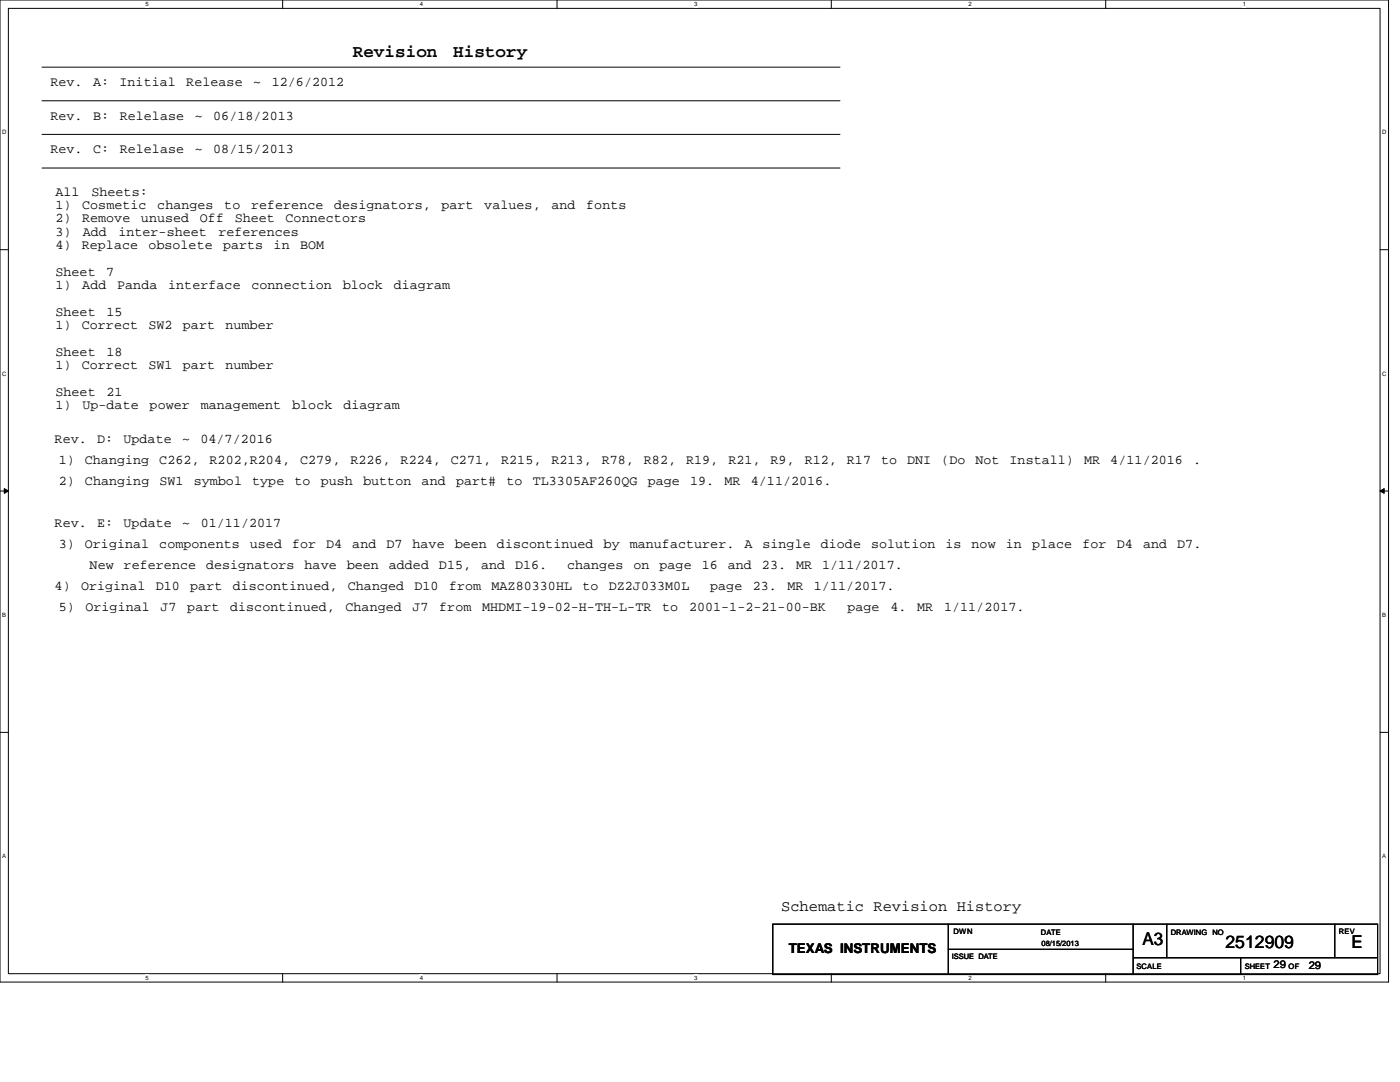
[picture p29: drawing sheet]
<svg xmlns="http://www.w3.org/2000/svg" width="279mm" height="216mm" viewBox="0 0 279 216" stroke-linecap="round" stroke-linejoin="round" font-family="sans-serif">
<defs><g id="words">
<g font-size="3.5">
<text x="70.4" y="11.3">Revision</text>
<text x="90.4" y="11.3">History</text>
<text x="228" y="188.6">A3</text>
<text x="244.6" y="189.2">2512909</text>
<text x="269.7" y="189.2">E</text>
</g>
<text font-size="3.1" x="155.9" y="181.8">Schematic Revision History</text>
<g font-size="2.7">
<text x="10.1" y="17.2">Rev.</text>
<text x="18.6" y="17.2">A:</text>
<text x="23.9" y="17.2">Initial</text>
<text x="37.2" y="17.2">Release</text>
<text x="50.5" y="17.2">~</text>
<text x="54.2" y="17.2">12/6/2012</text>
<text x="10.1" y="23.9">Rev.</text>
<text x="18.6" y="23.9">B:</text>
<text x="23.9" y="23.9">Relelase</text>
<text x="38.9" y="23.9">~</text>
<text x="42.6" y="23.9">06/18/2013</text>
<text x="10.1" y="30.6">Rev.</text>
<text x="18.6" y="30.6">C:</text>
<text x="23.9" y="30.6">Relelase</text>
<text x="38.9" y="30.6">~</text>
<text x="42.6" y="30.6">08/15/2013</text>
<text x="11.1" y="39">All</text>
<text x="11.1" y="41.7">1)</text>
<text x="16.4" y="41.7">Cosmetic</text>
<text x="18.2" y="39">Sheets:</text>
<text x="31.4" y="41.7">changes</text>
<text x="44.8" y="41.7">to</text>
<text x="50.1" y="41.7">reference</text>
<text x="66.7" y="41.7">designators,</text>
<text x="88.1" y="41.7">part</text>
<text x="96.7" y="41.7">values,</text>
<text x="110" y="41.7">and</text>
<text x="117" y="41.7">fonts</text>
<text x="11.1" y="44.3">2)</text>
<text x="11.1" y="47">3)</text>
<text x="16.4" y="44.3">Remove</text>
<text x="16.5" y="47">Add</text>
<text x="23.6" y="47">inter-sheet</text>
<text x="28.1" y="44.3">unused</text>
<text x="39.9" y="44.3">Off</text>
<text x="43.6" y="47">references</text>
<text x="46.8" y="44.3">Sheet</text>
<text x="57" y="44.3">Connectors</text>
<text x="11.1" y="49.7">4)</text>
<text x="16.3" y="49.7">Replace</text>
<text x="29.6" y="49.7">obsolete</text>
<text x="44.5" y="49.7">parts</text>
<text x="54.6" y="49.7">in</text>
<text x="59.9" y="49.7">BOM</text>
<text x="11.1" y="55">Sheet</text>
<text x="11.1" y="57.7">1)</text>
<text x="16.4" y="57.7">Add</text>
<text x="21.2" y="55">7</text>
<text x="23.4" y="57.7">Panda</text>
<text x="33.6" y="57.7">interface</text>
<text x="50.2" y="57.7">connection</text>
<text x="68.4" y="57.7">block</text>
<text x="78.6" y="57.7">diagram</text>
<text x="11.1" y="63">Sheet</text>
<text x="11.1" y="65.7">1)</text>
<text x="16.3" y="65.7">Correct</text>
<text x="21.3" y="63">15</text>
<text x="29.6" y="65.7">SW2</text>
<text x="36.5" y="65.7">part</text>
<text x="45" y="65.7">number</text>
<text x="11.1" y="71">Sheet</text>
<text x="21.3" y="71">18</text>
<text x="11.1" y="73.7">1)</text>
<text x="16.3" y="73.7">Correct</text>
<text x="29.6" y="73.7">SW1</text>
<text x="36.5" y="73.7">part</text>
<text x="45" y="73.7">number</text>
<text x="11.1" y="79">Sheet</text>
<text x="11.1" y="81.7">1)</text>
<text x="16.4" y="81.7">Up-date</text>
<text x="21.3" y="79">21</text>
<text x="29.9" y="81.7">power</text>
<text x="40.1" y="81.7">management</text>
<text x="58.3" y="81.7">block</text>
<text x="68.5" y="81.7">diagram</text>
<text x="10.9" y="88.5">Rev.</text>
<text x="19.4" y="88.5">D:</text>
<text x="24.6" y="88.5">Update</text>
<text x="36.3" y="88.5">~</text>
<text x="40" y="88.5">04/7/2016</text>
<text x="11.7" y="92.7">1)</text>
<text x="16.9" y="92.7">Changing</text>
<text x="31.8" y="92.7">C262,</text>
<text x="41.8" y="92.7">R202,R204,</text>
<text x="59.9" y="92.7">C279,</text>
<text x="69.9" y="92.7">R226,</text>
<text x="80" y="92.7">R224,</text>
<text x="90" y="92.7">C271,</text>
<text x="100" y="92.7">R215,</text>
<text x="110.1" y="92.7">R213,</text>
<text x="120.1" y="92.7">R78,</text>
<text x="128.5" y="92.7">R82,</text>
<text x="136.9" y="92.7">R19,</text>
<text x="145.4" y="92.7">R21,</text>
<text x="153.8" y="92.7">R9,</text>
<text x="160.6" y="92.7">R12,</text>
<text x="169" y="92.7">R17</text>
<text x="175.8" y="92.7">to</text>
<text x="181" y="92.7">DNI</text>
<text x="187.9" y="92.7">(Do</text>
<text x="194.7" y="92.7">Not</text>
<text x="201.5" y="92.7">Install)</text>
<text x="216.4" y="92.7">MR</text>
<text x="221.6" y="92.7">4/11/2016</text>
<text x="238.1" y="92.7">.</text>
<text x="11.7" y="96.9">2)</text>
<text x="17" y="96.9">Changing</text>
<text x="31.8" y="96.9">SW1</text>
<text x="38.7" y="96.9">symbol</text>
<text x="50.3" y="96.9">type</text>
<text x="58.8" y="96.9">to</text>
<text x="64" y="96.9">push</text>
<text x="72.5" y="96.9">button</text>
<text x="84.2" y="96.9">and</text>
<text x="91" y="96.9">part#</text>
<text x="101.1" y="96.9">to</text>
<text x="106.3" y="96.9">TL3305AF260QG</text>
<text x="129.3" y="96.9">page</text>
<text x="137.7" y="96.9">19.</text>
<text x="144.6" y="96.9">MR</text>
<text x="149.8" y="96.9">4/11/2016.</text>
<text x="10.9" y="105.2">Rev.</text>
<text x="19.4" y="105.2">E:</text>
<text x="24.7" y="105.2">Update</text>
<text x="36.4" y="105.2">~</text>
<text x="40.1" y="105.2">01/11/2017</text>
<text x="11.7" y="109.4">3)</text>
<text x="16.9" y="109.4">Original</text>
<text x="17.9" y="113.6">New</text>
<text x="24.7" y="113.6">reference</text>
<text x="31.8" y="109.4">components</text>
<text x="41.1" y="113.6">designators</text>
<text x="49.9" y="109.4">used</text>
<text x="58.3" y="109.4">for</text>
<text x="60.8" y="113.6">have</text>
<text x="65.1" y="109.4">D4</text>
<text x="69.2" y="113.6">been</text>
<text x="70.3" y="109.4">and</text>
<text x="77.1" y="109.4">D7</text>
<text x="77.6" y="113.6">added</text>
<text x="82.3" y="109.4">have</text>
<text x="87.6" y="113.6">D15,</text>
<text x="90.8" y="109.4">been</text>
<text x="96" y="113.6">and</text>
<text x="99.2" y="109.4">discontinued</text>
<text x="102.8" y="113.6">D16.</text>
<text x="113.2" y="113.6">changes</text>
<text x="120.5" y="109.4">by</text>
<text x="125.7" y="109.4">manufacturer.</text>
<text x="126.4" y="113.6">on</text>
<text x="131.6" y="113.6">page</text>
<text x="140" y="113.6">16</text>
<text x="145.3" y="113.6">and</text>
<text x="148.6" y="109.4">A</text>
<text x="152.1" y="113.6">23.</text>
<text x="152.2" y="109.4">single</text>
<text x="158.9" y="113.6">MR</text>
<text x="163.8" y="109.4">diode</text>
<text x="164.1" y="113.6">1/11/2017.</text>
<text x="173.8" y="109.4">solution</text>
<text x="188.7" y="109.4">is</text>
<text x="193.9" y="109.4">now</text>
<text x="200.7" y="109.4">in</text>
<text x="206" y="109.4">place</text>
<text x="216" y="109.4">for</text>
<text x="222.9" y="109.4">D4</text>
<text x="228.1" y="109.4">and</text>
<text x="234.9" y="109.4">D7.</text>
<text x="10.9" y="117.8">4)</text>
<text x="16.2" y="117.8">Original</text>
<text x="31.1" y="117.8">D10</text>
<text x="38" y="117.8">part</text>
<text x="46.5" y="117.8">discontinued,</text>
<text x="69.4" y="117.8">Changed</text>
<text x="82.7" y="117.8">D10</text>
<text x="89.6" y="117.8">from</text>
<text x="98.1" y="117.8">MAZ80330HL</text>
<text x="116.2" y="117.8">to</text>
<text x="121.5" y="117.8">DZ2J033M0L</text>
<text x="141.7" y="117.8">page</text>
<text x="150.2" y="117.8">23.</text>
<text x="157.1" y="117.8">MR</text>
<text x="162.4" y="117.8">1/11/2017.</text>
<text x="11.7" y="122">5)</text>
<text x="17.1" y="122">Original</text>
<text x="32" y="122">J7</text>
<text x="37.4" y="122">part</text>
<text x="45.9" y="122">discontinued,</text>
<text x="69" y="122">Changed</text>
<text x="82.3" y="122">J7</text>
<text x="87.7" y="122">from</text>
<text x="96.2" y="122">MHDMI-19-02-H-TH-L-TR</text>
<text x="132.2" y="122">to</text>
<text x="137.5" y="122">2001-1-2-21-00-BK</text>
<text x="169.1" y="122">page</text>
<text x="177.7" y="122">4.</text>
<text x="183.1" y="122">MR</text>
<text x="188.4" y="122">1/11/2017.</text>
<text x="157.4" y="190.2">TEXAS INSTRUMENTS</text>
</g>
<g font-size="2.2">
<text x="254.1" y="193.1">29</text>
<text x="261.2" y="193.4">29</text>
</g>
<g font-size="1.5">
<text x="189.9" y="191.5">ISSUE DATE</text>
<text x="190.3" y="186.4">DWN</text>
<text x="207.7" y="186.6">DATE</text>
<text x="207.9" y="188.8">08/15/2013</text>
<text x="233.7" y="186.6">DRAWING</text>
<text x="242" y="186.6">NO</text>
<text x="267.2" y="186.4">REV</text>
<text x="226.8" y="193.3">SCALE</text>
<text x="248.4" y="193.3">SHEET</text>
<text x="257.2" y="193.3">OF</text>
</g>
<g font-size="1.2">
<text x="29" y="1.3">5</text>
<text x="83.8" y="1.3">4</text>
<text x="138.5" y="1.3">3</text>
<text x="193.3" y="1.3">2</text>
<text x="248" y="1.3">1</text>
<text x=".4" y="26.8">D</text>
<text x="275.8" y="26.8">D</text>
<text x=".4" y="75">C</text>
<text x="275.8" y="75">C</text>
<text x=".4" y="123.1">B</text>
<text x="275.8" y="123.1">B</text>
<text x=".4" y="171.3">A</text>
<text x="275.8" y="171.3">A</text>
<text x="29" y="195.6">5</text>
<text x="83.8" y="195.6">4</text>
<text x="138.5" y="195.6">3</text>
<text x="193.3" y="195.6">2</text>
<text x="248" y="195.6">1</text>
</g>
</g></defs>
<path d="M0 0h277.1v196h-277.1zM1.7 1.7h273.7v192.6h-273.7z" fill="none" stroke="#000" stroke-width=".2"/>
<g fill="#fff">
<path d="M29 .2h.7v1.3h-.7z"/>
<path d="M29 194.5h.7v1.3h-.7z"/>
</g>
<path d="M56.4 0v1.7M56.4 194.3v1.7" fill="none" stroke="#000" stroke-width=".2"/>
<g fill="#fff">
<path d="M83.8 .2h.6v1.3h-.6z"/>
<path d="M83.8 194.5h.6v1.3h-.6z"/>
</g>
<path d="M111.2 0v1.7M111.2 194.3v1.7" fill="none" stroke="#000" stroke-width=".2"/>
<g fill="#fff">
<path d="M138.5 .2h.7v1.3h-.7z"/>
<path d="M138.5 194.5h.7v1.3h-.7z"/>
</g>
<path d="M165.9 0v1.7M165.9 194.3v1.7" fill="none" stroke="#000" stroke-width=".2"/>
<g fill="#fff">
<path d="M193.3 .2h.6v1.3h-.6z"/>
<path d="M193.3 194.5h.6v1.3h-.6z"/>
</g>
<path d="M220.7 0v1.7M220.7 194.3v1.7" fill="none" stroke="#000" stroke-width=".2"/>
<g fill="#fff">
<path d="M248 .2h.7v1.3h-.7z"/>
<path d="M248 194.5h.7v1.3h-.7z"/>
<path d="M.4 25.7h.9v1.4h-.9z"/>
<path d="M275.8 25.7h.9v1.4h-.9z"/>
<path d="M.4 73.9h.9v1.3h-.9z"/>
<path d="M275.8 73.9h.9v1.3h-.9z"/>
</g>
<path d="M0 49.8h1.7M275.4 49.8h1.7" fill="none" stroke="#000" stroke-width=".2"/>
<g fill="#fff">
<path d="M.4 122h.8v1.4h-.8z"/>
<path d="M275.8 122h.8v1.4h-.8z"/>
</g>
<path d="M0 98h1.7M275.4 98h1.7" fill="none" stroke="#000" stroke-width=".2"/>
<path d="M.8 97.5l.9 .5-.9 .4zM275.4 98l.8-.5v.9z" fill="#000" stroke="#000" stroke-width=".2"/>
<g fill="#fff">
<path d="M.4 170.2h.8v1.3h-.8z"/>
<path d="M275.8 170.2h.8v1.3h-.8z"/>
</g>
<g fill="none" stroke="#000" stroke-width=".2">
<path d="M8.4 13.4h159.2M8.4 20.1h159.2M8.4 26.8h159.2M8.4 33.5h159.2M0 146.1h1.7M275.4 146.1h1.7M154.2 184.4h120.7v10.1h-120.7zM189.3 184.4v10.1M189.3 189.4h36.8M226.1 184.4v10.1M226.1 191.1h6.8M232.9 184.4v6.7h41.9"/>
<path d="M247.6 191.1v3.4M266.4 184.4v6.7"/>
</g>
<use href="#words"/>
</svg>
